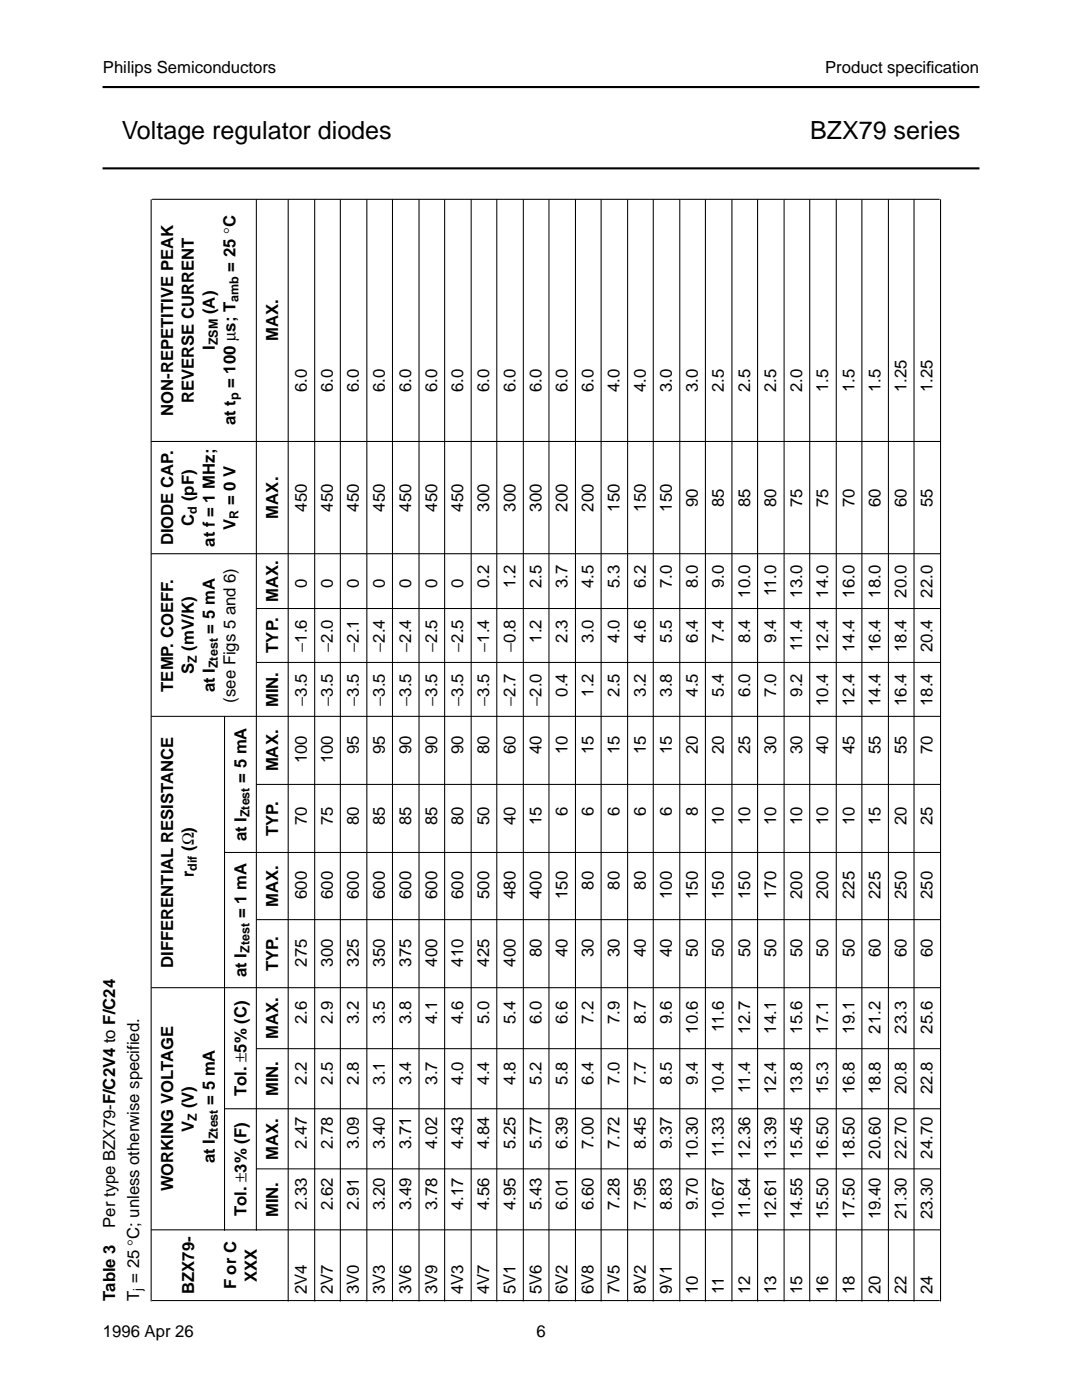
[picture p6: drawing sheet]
<svg xmlns="http://www.w3.org/2000/svg" width="216mm" height="279mm" viewBox="0 0 216 279" stroke-linecap="round" stroke-linejoin="round" font-family="sans-serif">
<defs><g id="words">
<g font-size="5">
<text x="24.3" y="27.8">Voltage regulator diodes</text>
<text x="161.6" y="27.8">BZX79 series</text>
</g>
<g font-size="3.3">
<text x="20.5" y="14.5">Philips Semiconductors</text>
<text x="164.6" y="14.5">Product specif</text>
<text x="184.8" y="14.5">ication</text>
<text x="47" y="54.2" transform="rotate(-90 47 54.2)">= 25 °C</text>
<text x="42.8" y="62.7" transform="rotate(-90 42.8 62.7)">(A)</text>
<text x="42.8" y="69.8" transform="rotate(-90 42.8 69.8)">I</text>
<text x="55.5" y="68.1" transform="rotate(-90 55.5 68.1)">MAX.</text>
<text x="47" y="77.5" transform="rotate(-90 47 77.5)">= 100 µs; T</text>
<text x="34.5" y="83" transform="rotate(-90 34.5 83)">NON-REPETITIVE PEAK</text>
<text x="38.7" y="80.5" transform="rotate(-90 38.7 80.5)">REVERSE CURRENT</text>
<text x="61.2" y="78.3" transform="rotate(-90 61.2 78.3)">6.0</text>
<text x="66.4" y="78.3" transform="rotate(-90 66.4 78.3)">6.0</text>
<text x="71.6" y="78.3" transform="rotate(-90 71.6 78.3)">6.0</text>
<text x="76.8" y="78.3" transform="rotate(-90 76.8 78.3)">6.0</text>
<text x="82" y="78.3" transform="rotate(-90 82 78.3)">6.0</text>
<text x="87.2" y="78.3" transform="rotate(-90 87.2 78.3)">6.0</text>
<text x="92.4" y="78.3" transform="rotate(-90 92.4 78.3)">6.0</text>
<text x="97.6" y="78.3" transform="rotate(-90 97.6 78.3)">6.0</text>
<text x="102.8" y="78.3" transform="rotate(-90 102.8 78.3)">6.0</text>
<text x="108" y="78.3" transform="rotate(-90 108 78.3)">6.0</text>
<text x="113.2" y="78.3" transform="rotate(-90 113.2 78.3)">6.0</text>
<text x="118.4" y="78.3" transform="rotate(-90 118.4 78.3)">6.0</text>
<text x="123.6" y="78.3" transform="rotate(-90 123.6 78.3)">4.0</text>
<text x="128.8" y="78.3" transform="rotate(-90 128.8 78.3)">4.0</text>
<text x="134.1" y="78.3" transform="rotate(-90 134.1 78.3)">3.0</text>
<text x="139.3" y="78.3" transform="rotate(-90 139.3 78.3)">3.0</text>
<text x="144.5" y="78.3" transform="rotate(-90 144.5 78.3)">2.5</text>
<text x="149.7" y="78.3" transform="rotate(-90 149.7 78.3)">2.5</text>
<text x="154.9" y="78.3" transform="rotate(-90 154.9 78.3)">2.5</text>
<text x="160.1" y="78.3" transform="rotate(-90 160.1 78.3)">2.0</text>
<text x="165.3" y="78.3" transform="rotate(-90 165.3 78.3)">1.5</text>
<text x="170.5" y="78.3" transform="rotate(-90 170.5 78.3)">1.5</text>
<text x="175.7" y="78.3" transform="rotate(-90 175.7 78.3)">1.5</text>
<text x="180.9" y="78.3" transform="rotate(-90 180.9 78.3)">1.25</text>
<text x="186.1" y="78.3" transform="rotate(-90 186.1 78.3)">1.25</text>
<text x="47" y="84.9" transform="rotate(-90 47 84.9)">at t</text>
<text x="38.7" y="100" transform="rotate(-90 38.7 100)">(pF)</text>
<text x="47" y="100.8" transform="rotate(-90 47 100.8)">= 0 V</text>
<text x="139.3" y="101.2" transform="rotate(-90 139.3 101.2)">90</text>
<text x="144.5" y="101.2" transform="rotate(-90 144.5 101.2)">85</text>
<text x="149.7" y="101.2" transform="rotate(-90 149.7 101.2)">85</text>
<text x="154.9" y="101.2" transform="rotate(-90 154.9 101.2)">80</text>
<text x="160.1" y="101.2" transform="rotate(-90 160.1 101.2)">75</text>
<text x="165.3" y="101.2" transform="rotate(-90 165.3 101.2)">75</text>
<text x="170.5" y="101.2" transform="rotate(-90 170.5 101.2)">70</text>
<text x="175.7" y="101.2" transform="rotate(-90 175.7 101.2)">60</text>
<text x="180.9" y="101.2" transform="rotate(-90 180.9 101.2)">60</text>
<text x="186.1" y="101.2" transform="rotate(-90 186.1 101.2)">55</text>
<text x="38.7" y="104.9" transform="rotate(-90 38.7 104.9)">C</text>
<text x="47" y="105.7" transform="rotate(-90 47 105.7)">V</text>
<text x="55.5" y="103.5" transform="rotate(-90 55.5 103.5)">MAX.</text>
<text x="61.2" y="102.1" transform="rotate(-90 61.2 102.1)">450</text>
<text x="66.4" y="102.1" transform="rotate(-90 66.4 102.1)">450</text>
<text x="71.6" y="102.1" transform="rotate(-90 71.6 102.1)">450</text>
<text x="76.8" y="102.1" transform="rotate(-90 76.8 102.1)">450</text>
<text x="82" y="102.1" transform="rotate(-90 82 102.1)">450</text>
<text x="87.2" y="102.1" transform="rotate(-90 87.2 102.1)">450</text>
<text x="92.4" y="102.1" transform="rotate(-90 92.4 102.1)">450</text>
<text x="97.6" y="102.1" transform="rotate(-90 97.6 102.1)">300</text>
<text x="102.8" y="102.1" transform="rotate(-90 102.8 102.1)">300</text>
<text x="108" y="102.1" transform="rotate(-90 108 102.1)">300</text>
<text x="113.2" y="102.1" transform="rotate(-90 113.2 102.1)">200</text>
<text x="118.4" y="102.1" transform="rotate(-90 118.4 102.1)">200</text>
<text x="123.6" y="102.1" transform="rotate(-90 123.6 102.1)">150</text>
<text x="128.8" y="102.1" transform="rotate(-90 128.8 102.1)">150</text>
<text x="134.1" y="102.1" transform="rotate(-90 134.1 102.1)">150</text>
<text x="34.5" y="108.8" transform="rotate(-90 34.5 108.8)">DIODE CAP.</text>
<text x="42.8" y="109.1" transform="rotate(-90 42.8 109.1)">at f = 1 MHz;</text>
<text x="61.2" y="117.4" transform="rotate(-90 61.2 117.4)">0</text>
<text x="66.4" y="117.4" transform="rotate(-90 66.4 117.4)">0</text>
<text x="71.6" y="117.4" transform="rotate(-90 71.6 117.4)">0</text>
<text x="76.8" y="117.4" transform="rotate(-90 76.8 117.4)">0</text>
<text x="82" y="117.4" transform="rotate(-90 82 117.4)">0</text>
<text x="87.2" y="117.4" transform="rotate(-90 87.2 117.4)">0</text>
<text x="92.4" y="117.4" transform="rotate(-90 92.4 117.4)">0</text>
<text x="97.6" y="117.4" transform="rotate(-90 97.6 117.4)">0.2</text>
<text x="102.8" y="117.4" transform="rotate(-90 102.8 117.4)">1.2</text>
<text x="108" y="117.4" transform="rotate(-90 108 117.4)">2.5</text>
<text x="113.2" y="117.4" transform="rotate(-90 113.2 117.4)">3.7</text>
<text x="118.4" y="117.4" transform="rotate(-90 118.4 117.4)">4.5</text>
<text x="123.6" y="117.4" transform="rotate(-90 123.6 117.4)">5.3</text>
<text x="128.8" y="117.4" transform="rotate(-90 128.8 117.4)">6.2</text>
<text x="134.1" y="117.4" transform="rotate(-90 134.1 117.4)">7.0</text>
<text x="139.3" y="117.4" transform="rotate(-90 139.3 117.4)">8.0</text>
<text x="144.5" y="117.4" transform="rotate(-90 144.5 117.4)">9.0</text>
<text x="149.7" y="119.3" transform="rotate(-90 149.7 119.3)">10.0</text>
<text x="154.9" y="119" transform="rotate(-90 154.9 119)">11.0</text>
<text x="160.1" y="119.3" transform="rotate(-90 160.1 119.3)">13.0</text>
<text x="165.3" y="119.3" transform="rotate(-90 165.3 119.3)">14.0</text>
<text x="170.5" y="119.3" transform="rotate(-90 170.5 119.3)">16.0</text>
<text x="175.7" y="119.3" transform="rotate(-90 175.7 119.3)">18.0</text>
<text x="180.9" y="119.3" transform="rotate(-90 180.9 119.3)">20.0</text>
<text x="186.1" y="119.3" transform="rotate(-90 186.1 119.3)">22.0</text>
<text x="55.5" y="120.1" transform="rotate(-90 55.5 120.1)">MAX.</text>
<text x="38.7" y="129.8" transform="rotate(-90 38.7 129.8)">(mV/K)</text>
<text x="42.8" y="126.4" transform="rotate(-90 42.8 126.4)">= 5 mA</text>
<text x="55.5" y="130.3" transform="rotate(-90 55.5 130.3)">TYP.</text>
<text x="61.2" y="130.1" transform="rotate(-90 61.2 130.1)">−1.6</text>
<text x="66.4" y="130.1" transform="rotate(-90 66.4 130.1)">−2.0</text>
<text x="71.6" y="130.1" transform="rotate(-90 71.6 130.1)">−2.1</text>
<text x="76.8" y="130.1" transform="rotate(-90 76.8 130.1)">−2.4</text>
<text x="82" y="130.1" transform="rotate(-90 82 130.1)">−2.4</text>
<text x="87.2" y="130.1" transform="rotate(-90 87.2 130.1)">−2.5</text>
<text x="92.4" y="130.1" transform="rotate(-90 92.4 130.1)">−2.5</text>
<text x="97.6" y="130.1" transform="rotate(-90 97.6 130.1)">−1.4</text>
<text x="102.8" y="130.1" transform="rotate(-90 102.8 130.1)">−0.8</text>
<text x="108" y="128.2" transform="rotate(-90 108 128.2)">1.2</text>
<text x="113.2" y="128.2" transform="rotate(-90 113.2 128.2)">2.3</text>
<text x="118.4" y="128.2" transform="rotate(-90 118.4 128.2)">3.0</text>
<text x="123.6" y="128.2" transform="rotate(-90 123.6 128.2)">4.0</text>
<text x="128.8" y="128.2" transform="rotate(-90 128.8 128.2)">4.6</text>
<text x="134.1" y="128.2" transform="rotate(-90 134.1 128.2)">5.5</text>
<text x="139.3" y="128.2" transform="rotate(-90 139.3 128.2)">6.4</text>
<text x="144.5" y="128.2" transform="rotate(-90 144.5 128.2)">7.4</text>
<text x="149.7" y="128.2" transform="rotate(-90 149.7 128.2)">8.4</text>
<text x="154.9" y="128.2" transform="rotate(-90 154.9 128.2)">9.4</text>
<text x="160.1" y="129.8" transform="rotate(-90 160.1 129.8)">11.4</text>
<text x="165.3" y="130.1" transform="rotate(-90 165.3 130.1)">12.4</text>
<text x="170.5" y="130.1" transform="rotate(-90 170.5 130.1)">14.4</text>
<text x="175.7" y="130.1" transform="rotate(-90 175.7 130.1)">16.4</text>
<text x="180.9" y="130.1" transform="rotate(-90 180.9 130.1)">18.4</text>
<text x="186.1" y="130.1" transform="rotate(-90 186.1 130.1)">20.4</text>
<text x="38.7" y="134.5" transform="rotate(-90 38.7 134.5)">S</text>
<text x="34.5" y="138.1" transform="rotate(-90 34.5 138.1)">TEMP. COEFF.</text>
<text x="42.8" y="138.2" transform="rotate(-90 42.8 138.2)">at I</text>
<text x="47" y="140.2" transform="rotate(-90 47 140.2)">(see Figs 5 and 6)</text>
<text x="55.5" y="141.1" transform="rotate(-90 55.5 141.1)">MIN.</text>
<text x="61.2" y="140.9" transform="rotate(-90 61.2 140.9)">−3.5</text>
<text x="66.4" y="140.9" transform="rotate(-90 66.4 140.9)">−3.5</text>
<text x="71.6" y="140.9" transform="rotate(-90 71.6 140.9)">−3.5</text>
<text x="76.8" y="140.9" transform="rotate(-90 76.8 140.9)">−3.5</text>
<text x="82" y="140.9" transform="rotate(-90 82 140.9)">−3.5</text>
<text x="87.2" y="140.9" transform="rotate(-90 87.2 140.9)">−3.5</text>
<text x="92.4" y="140.9" transform="rotate(-90 92.4 140.9)">−3.5</text>
<text x="97.6" y="140.9" transform="rotate(-90 97.6 140.9)">−3.5</text>
<text x="102.8" y="140.9" transform="rotate(-90 102.8 140.9)">−2.7</text>
<text x="108" y="140.9" transform="rotate(-90 108 140.9)">−2.0</text>
<text x="113.2" y="139.1" transform="rotate(-90 113.2 139.1)">0.4</text>
<text x="118.4" y="139.1" transform="rotate(-90 118.4 139.1)">1.2</text>
<text x="123.6" y="139.1" transform="rotate(-90 123.6 139.1)">2.5</text>
<text x="128.8" y="139.1" transform="rotate(-90 128.8 139.1)">3.2</text>
<text x="134.1" y="139.1" transform="rotate(-90 134.1 139.1)">3.8</text>
<text x="139.3" y="139.1" transform="rotate(-90 139.3 139.1)">4.5</text>
<text x="144.5" y="139.1" transform="rotate(-90 144.5 139.1)">5.4</text>
<text x="149.7" y="139.1" transform="rotate(-90 149.7 139.1)">6.0</text>
<text x="154.9" y="139.1" transform="rotate(-90 154.9 139.1)">7.0</text>
<text x="160.1" y="139.1" transform="rotate(-90 160.1 139.1)">9.2</text>
<text x="165.3" y="140.9" transform="rotate(-90 165.3 140.9)">10.4</text>
<text x="170.5" y="140.9" transform="rotate(-90 170.5 140.9)">12.4</text>
<text x="175.7" y="140.9" transform="rotate(-90 175.7 140.9)">14.4</text>
<text x="180.9" y="140.9" transform="rotate(-90 180.9 140.9)">16.4</text>
<text x="186.1" y="140.9" transform="rotate(-90 186.1 140.9)">18.4</text>
<text x="55.5" y="154" transform="rotate(-90 55.5 154)">MAX.</text>
<text x="61.2" y="152.3" transform="rotate(-90 61.2 152.3)">100</text>
<text x="66.4" y="152.3" transform="rotate(-90 66.4 152.3)">100</text>
<text x="71.6" y="150.5" transform="rotate(-90 71.6 150.5)">95</text>
<text x="76.8" y="150.5" transform="rotate(-90 76.8 150.5)">95</text>
<text x="82" y="150.5" transform="rotate(-90 82 150.5)">90</text>
<text x="87.2" y="150.5" transform="rotate(-90 87.2 150.5)">90</text>
<text x="92.4" y="150.5" transform="rotate(-90 92.4 150.5)">90</text>
<text x="97.6" y="150.5" transform="rotate(-90 97.6 150.5)">80</text>
<text x="102.8" y="150.5" transform="rotate(-90 102.8 150.5)">60</text>
<text x="108" y="150.5" transform="rotate(-90 108 150.5)">40</text>
<text x="113.2" y="150.5" transform="rotate(-90 113.2 150.5)">10</text>
<text x="118.4" y="150.5" transform="rotate(-90 118.4 150.5)">15</text>
<text x="123.6" y="150.5" transform="rotate(-90 123.6 150.5)">15</text>
<text x="128.8" y="150.5" transform="rotate(-90 128.8 150.5)">15</text>
<text x="134.1" y="150.5" transform="rotate(-90 134.1 150.5)">15</text>
<text x="139.3" y="150.5" transform="rotate(-90 139.3 150.5)">20</text>
<text x="144.5" y="150.5" transform="rotate(-90 144.5 150.5)">20</text>
<text x="149.7" y="150.5" transform="rotate(-90 149.7 150.5)">25</text>
<text x="154.9" y="150.5" transform="rotate(-90 154.9 150.5)">30</text>
<text x="160.1" y="150.5" transform="rotate(-90 160.1 150.5)">30</text>
<text x="165.3" y="150.5" transform="rotate(-90 165.3 150.5)">40</text>
<text x="170.5" y="150.5" transform="rotate(-90 170.5 150.5)">45</text>
<text x="175.7" y="150.5" transform="rotate(-90 175.7 150.5)">55</text>
<text x="180.9" y="150.5" transform="rotate(-90 180.9 150.5)">55</text>
<text x="186.1" y="150.5" transform="rotate(-90 186.1 150.5)">70</text>
<text x="49.2" y="156.2" transform="rotate(-90 49.2 156.2)">= 5 mA</text>
<text x="49.2" y="167.9" transform="rotate(-90 49.2 167.9)">at I</text>
<text x="55.5" y="166.8" transform="rotate(-90 55.5 166.8)">TYP.</text>
<text x="61.2" y="164.6" transform="rotate(-90 61.2 164.6)">70</text>
<text x="66.4" y="164.6" transform="rotate(-90 66.4 164.6)">75</text>
<text x="71.6" y="164.6" transform="rotate(-90 71.6 164.6)">80</text>
<text x="76.8" y="164.6" transform="rotate(-90 76.8 164.6)">85</text>
<text x="82" y="164.6" transform="rotate(-90 82 164.6)">85</text>
<text x="87.2" y="164.6" transform="rotate(-90 87.2 164.6)">85</text>
<text x="92.4" y="164.6" transform="rotate(-90 92.4 164.6)">80</text>
<text x="97.6" y="164.6" transform="rotate(-90 97.6 164.6)">50</text>
<text x="102.8" y="164.6" transform="rotate(-90 102.8 164.6)">40</text>
<text x="108" y="164.6" transform="rotate(-90 108 164.6)">15</text>
<text x="113.2" y="162.8" transform="rotate(-90 113.2 162.8)">6</text>
<text x="118.4" y="162.8" transform="rotate(-90 118.4 162.8)">6</text>
<text x="123.6" y="162.8" transform="rotate(-90 123.6 162.8)">6</text>
<text x="128.8" y="162.8" transform="rotate(-90 128.8 162.8)">6</text>
<text x="134.1" y="162.8" transform="rotate(-90 134.1 162.8)">6</text>
<text x="139.3" y="162.8" transform="rotate(-90 139.3 162.8)">8</text>
<text x="144.5" y="164.6" transform="rotate(-90 144.5 164.6)">10</text>
<text x="149.7" y="164.6" transform="rotate(-90 149.7 164.6)">10</text>
<text x="154.9" y="164.6" transform="rotate(-90 154.9 164.6)">10</text>
<text x="160.1" y="164.6" transform="rotate(-90 160.1 164.6)">10</text>
<text x="165.3" y="164.6" transform="rotate(-90 165.3 164.6)">10</text>
<text x="170.5" y="164.6" transform="rotate(-90 170.5 164.6)">10</text>
<text x="175.7" y="164.6" transform="rotate(-90 175.7 164.6)">15</text>
<text x="180.9" y="164.6" transform="rotate(-90 180.9 164.6)">20</text>
<text x="186.1" y="164.6" transform="rotate(-90 186.1 164.6)">25</text>
<text x="38.7" y="169.8" transform="rotate(-90 38.7 169.8)">(Ω)</text>
<text x="38.7" y="175.1" transform="rotate(-90 38.7 175.1)">r</text>
<text x="61.2" y="179.4" transform="rotate(-90 61.2 179.4)">600</text>
<text x="66.4" y="179.4" transform="rotate(-90 66.4 179.4)">600</text>
<text x="71.6" y="179.4" transform="rotate(-90 71.6 179.4)">600</text>
<text x="76.8" y="179.4" transform="rotate(-90 76.8 179.4)">600</text>
<text x="82" y="179.4" transform="rotate(-90 82 179.4)">600</text>
<text x="87.2" y="179.4" transform="rotate(-90 87.2 179.4)">600</text>
<text x="92.4" y="179.4" transform="rotate(-90 92.4 179.4)">600</text>
<text x="97.6" y="179.4" transform="rotate(-90 97.6 179.4)">500</text>
<text x="102.8" y="179.4" transform="rotate(-90 102.8 179.4)">480</text>
<text x="108" y="179.4" transform="rotate(-90 108 179.4)">400</text>
<text x="113.2" y="179.4" transform="rotate(-90 113.2 179.4)">150</text>
<text x="118.4" y="177.5" transform="rotate(-90 118.4 177.5)">80</text>
<text x="123.6" y="177.5" transform="rotate(-90 123.6 177.5)">80</text>
<text x="128.8" y="177.5" transform="rotate(-90 128.8 177.5)">80</text>
<text x="134.1" y="179.4" transform="rotate(-90 134.1 179.4)">100</text>
<text x="139.3" y="179.4" transform="rotate(-90 139.3 179.4)">150</text>
<text x="144.5" y="179.4" transform="rotate(-90 144.5 179.4)">150</text>
<text x="149.7" y="179.4" transform="rotate(-90 149.7 179.4)">150</text>
<text x="154.9" y="179.4" transform="rotate(-90 154.9 179.4)">170</text>
<text x="160.1" y="179.4" transform="rotate(-90 160.1 179.4)">200</text>
<text x="165.3" y="179.4" transform="rotate(-90 165.3 179.4)">200</text>
<text x="170.5" y="179.4" transform="rotate(-90 170.5 179.4)">225</text>
<text x="175.7" y="179.4" transform="rotate(-90 175.7 179.4)">225</text>
<text x="180.9" y="179.4" transform="rotate(-90 180.9 179.4)">250</text>
<text x="186.1" y="179.4" transform="rotate(-90 186.1 179.4)">250</text>
<text x="49.2" y="183.3" transform="rotate(-90 49.2 183.3)">= 1 mA</text>
<text x="55.5" y="181" transform="rotate(-90 55.5 181)">MAX.</text>
<text x="108" y="191.1" transform="rotate(-90 108 191.1)">80</text>
<text x="113.2" y="191.1" transform="rotate(-90 113.2 191.1)">40</text>
<text x="118.4" y="191.1" transform="rotate(-90 118.4 191.1)">30</text>
<text x="123.6" y="191.1" transform="rotate(-90 123.6 191.1)">30</text>
<text x="128.8" y="191.1" transform="rotate(-90 128.8 191.1)">40</text>
<text x="134.1" y="191.1" transform="rotate(-90 134.1 191.1)">40</text>
<text x="139.3" y="191.1" transform="rotate(-90 139.3 191.1)">50</text>
<text x="144.5" y="191.1" transform="rotate(-90 144.5 191.1)">50</text>
<text x="149.7" y="191.1" transform="rotate(-90 149.7 191.1)">50</text>
<text x="154.9" y="191.1" transform="rotate(-90 154.9 191.1)">50</text>
<text x="160.1" y="191.1" transform="rotate(-90 160.1 191.1)">50</text>
<text x="165.3" y="191.1" transform="rotate(-90 165.3 191.1)">50</text>
<text x="170.5" y="191.1" transform="rotate(-90 170.5 191.1)">50</text>
<text x="175.7" y="191.1" transform="rotate(-90 175.7 191.1)">60</text>
<text x="180.9" y="191.1" transform="rotate(-90 180.9 191.1)">60</text>
<text x="186.1" y="191.1" transform="rotate(-90 186.1 191.1)">60</text>
<text x="34.5" y="193.2" transform="rotate(-90 34.5 193.2)">DIFFERENTIAL RESISTANCE</text>
<text x="49.2" y="195" transform="rotate(-90 49.2 195)">at I</text>
<text x="55.5" y="193.9" transform="rotate(-90 55.5 193.9)">TYP.</text>
<text x="61.2" y="192.9" transform="rotate(-90 61.2 192.9)">275</text>
<text x="66.4" y="192.9" transform="rotate(-90 66.4 192.9)">300</text>
<text x="71.6" y="192.9" transform="rotate(-90 71.6 192.9)">325</text>
<text x="76.8" y="192.9" transform="rotate(-90 76.8 192.9)">350</text>
<text x="82" y="192.9" transform="rotate(-90 82 192.9)">375</text>
<text x="87.2" y="192.9" transform="rotate(-90 87.2 192.9)">400</text>
<text x="92.4" y="192.9" transform="rotate(-90 92.4 192.9)">410</text>
<text x="97.6" y="192.9" transform="rotate(-90 97.6 192.9)">425</text>
<text x="102.8" y="192.9" transform="rotate(-90 102.8 192.9)">400</text>
<text x="55.5" y="207.3" transform="rotate(-90 55.5 207.3)">MAX.</text>
<text x="61.2" y="204.4" transform="rotate(-90 61.2 204.4)">2.6</text>
<text x="66.4" y="204.4" transform="rotate(-90 66.4 204.4)">2.9</text>
<text x="71.6" y="204.4" transform="rotate(-90 71.6 204.4)">3.2</text>
<text x="76.8" y="204.4" transform="rotate(-90 76.8 204.4)">3.5</text>
<text x="82" y="204.4" transform="rotate(-90 82 204.4)">3.8</text>
<text x="87.2" y="204.4" transform="rotate(-90 87.2 204.4)">4.1</text>
<text x="92.4" y="204.4" transform="rotate(-90 92.4 204.4)">4.6</text>
<text x="97.6" y="204.4" transform="rotate(-90 97.6 204.4)">5.0</text>
<text x="102.8" y="204.4" transform="rotate(-90 102.8 204.4)">5.4</text>
<text x="108" y="204.4" transform="rotate(-90 108 204.4)">6.0</text>
<text x="113.2" y="204.4" transform="rotate(-90 113.2 204.4)">6.6</text>
<text x="118.4" y="204.4" transform="rotate(-90 118.4 204.4)">7.2</text>
<text x="123.6" y="204.4" transform="rotate(-90 123.6 204.4)">7.9</text>
<text x="128.8" y="204.4" transform="rotate(-90 128.8 204.4)">8.7</text>
<text x="134.1" y="204.4" transform="rotate(-90 134.1 204.4)">9.6</text>
<text x="139.3" y="206.3" transform="rotate(-90 139.3 206.3)">10.6</text>
<text x="144.5" y="206" transform="rotate(-90 144.5 206)">11.6</text>
<text x="149.7" y="206.3" transform="rotate(-90 149.7 206.3)">12.7</text>
<text x="154.9" y="206.3" transform="rotate(-90 154.9 206.3)">14.1</text>
<text x="160.1" y="206.3" transform="rotate(-90 160.1 206.3)">15.6</text>
<text x="165.3" y="206.3" transform="rotate(-90 165.3 206.3)">17.1</text>
<text x="170.5" y="206.3" transform="rotate(-90 170.5 206.3)">19.1</text>
<text x="175.7" y="206.3" transform="rotate(-90 175.7 206.3)">21.2</text>
<text x="180.9" y="206.3" transform="rotate(-90 180.9 206.3)">23.3</text>
<text x="186.1" y="206.3" transform="rotate(-90 186.1 206.3)">25.6</text>
<text x="38.7" y="221.2" transform="rotate(-90 38.7 221.2)">(V)</text>
<text x="42.8" y="220.5" transform="rotate(-90 42.8 220.5)">= 5 mA</text>
<text x="49.2" y="218.7" transform="rotate(-90 49.2 218.7)">Tol. ±5% (C)</text>
<text x="55.5" y="218.8" transform="rotate(-90 55.5 218.8)">MIN.</text>
<text x="61.2" y="216.5" transform="rotate(-90 61.2 216.5)">2.2</text>
<text x="66.4" y="216.5" transform="rotate(-90 66.4 216.5)">2.5</text>
<text x="71.6" y="216.5" transform="rotate(-90 71.6 216.5)">2.8</text>
<text x="76.8" y="216.5" transform="rotate(-90 76.8 216.5)">3.1</text>
<text x="82" y="216.5" transform="rotate(-90 82 216.5)">3.4</text>
<text x="87.2" y="216.5" transform="rotate(-90 87.2 216.5)">3.7</text>
<text x="92.4" y="216.5" transform="rotate(-90 92.4 216.5)">4.0</text>
<text x="97.6" y="216.5" transform="rotate(-90 97.6 216.5)">4.4</text>
<text x="102.8" y="216.5" transform="rotate(-90 102.8 216.5)">4.8</text>
<text x="108" y="216.5" transform="rotate(-90 108 216.5)">5.2</text>
<text x="113.2" y="216.5" transform="rotate(-90 113.2 216.5)">5.8</text>
<text x="118.4" y="216.5" transform="rotate(-90 118.4 216.5)">6.4</text>
<text x="123.6" y="216.5" transform="rotate(-90 123.6 216.5)">7.0</text>
<text x="128.8" y="216.5" transform="rotate(-90 128.8 216.5)">7.7</text>
<text x="134.1" y="216.5" transform="rotate(-90 134.1 216.5)">8.5</text>
<text x="139.3" y="216.5" transform="rotate(-90 139.3 216.5)">9.4</text>
<text x="144.5" y="218.3" transform="rotate(-90 144.5 218.3)">10.4</text>
<text x="149.7" y="218.1" transform="rotate(-90 149.7 218.1)">11.4</text>
<text x="154.9" y="218.3" transform="rotate(-90 154.9 218.3)">12.4</text>
<text x="160.1" y="218.3" transform="rotate(-90 160.1 218.3)">13.8</text>
<text x="165.3" y="218.3" transform="rotate(-90 165.3 218.3)">15.3</text>
<text x="170.5" y="218.3" transform="rotate(-90 170.5 218.3)">16.8</text>
<text x="175.7" y="218.3" transform="rotate(-90 175.7 218.3)">18.8</text>
<text x="180.9" y="218.3" transform="rotate(-90 180.9 218.3)">20.8</text>
<text x="186.1" y="218.3" transform="rotate(-90 186.1 218.3)">22.8</text>
<text x="38.7" y="225.8" transform="rotate(-90 38.7 225.8)">V</text>
<text x="42.8" y="232.2" transform="rotate(-90 42.8 232.2)">at I</text>
<text x="55.5" y="231.5" transform="rotate(-90 55.5 231.5)">MAX.</text>
<text x="61.2" y="229.4" transform="rotate(-90 61.2 229.4)">2.47</text>
<text x="66.4" y="229.4" transform="rotate(-90 66.4 229.4)">2.78</text>
<text x="71.6" y="229.4" transform="rotate(-90 71.6 229.4)">3.09</text>
<text x="76.8" y="229.4" transform="rotate(-90 76.8 229.4)">3.40</text>
<text x="82" y="229.4" transform="rotate(-90 82 229.4)">3.71</text>
<text x="87.2" y="229.4" transform="rotate(-90 87.2 229.4)">4.02</text>
<text x="92.4" y="229.4" transform="rotate(-90 92.4 229.4)">4.43</text>
<text x="97.6" y="229.4" transform="rotate(-90 97.6 229.4)">4.84</text>
<text x="102.8" y="229.4" transform="rotate(-90 102.8 229.4)">5.25</text>
<text x="108" y="229.4" transform="rotate(-90 108 229.4)">5.77</text>
<text x="113.2" y="229.4" transform="rotate(-90 113.2 229.4)">6.39</text>
<text x="118.4" y="229.4" transform="rotate(-90 118.4 229.4)">7.00</text>
<text x="123.6" y="229.4" transform="rotate(-90 123.6 229.4)">7.72</text>
<text x="128.8" y="229.4" transform="rotate(-90 128.8 229.4)">8.45</text>
<text x="134.1" y="229.4" transform="rotate(-90 134.1 229.4)">9.37</text>
<text x="139.3" y="231.2" transform="rotate(-90 139.3 231.2)">10.30</text>
<text x="144.5" y="231" transform="rotate(-90 144.5 231)">11.33</text>
<text x="149.7" y="231.2" transform="rotate(-90 149.7 231.2)">12.36</text>
<text x="154.9" y="231.2" transform="rotate(-90 154.9 231.2)">13.39</text>
<text x="160.1" y="231.2" transform="rotate(-90 160.1 231.2)">15.45</text>
<text x="165.3" y="231.2" transform="rotate(-90 165.3 231.2)">16.50</text>
<text x="170.5" y="231.2" transform="rotate(-90 170.5 231.2)">18.50</text>
<text x="175.7" y="231.2" transform="rotate(-90 175.7 231.2)">20.60</text>
<text x="180.9" y="231.2" transform="rotate(-90 180.9 231.2)">22.70</text>
<text x="186.1" y="231.2" transform="rotate(-90 186.1 231.2)">24.70</text>
<text x="34.5" y="237.8" transform="rotate(-90 34.5 237.8)">WORKING VOLTAGE</text>
<text x="23" y="245" transform="rotate(-90 23 245)">Per type BZX79-F/C2V4 to F/C24</text>
<text x="49.2" y="242.7" transform="rotate(-90 49.2 242.7)">Tol. ±3% (F)</text>
<text x="55.5" y="242.9" transform="rotate(-90 55.5 242.9)">MIN.</text>
<text x="61.2" y="241.5" transform="rotate(-90 61.2 241.5)">2.33</text>
<text x="66.4" y="241.5" transform="rotate(-90 66.4 241.5)">2.62</text>
<text x="71.6" y="241.5" transform="rotate(-90 71.6 241.5)">2.91</text>
<text x="76.8" y="241.5" transform="rotate(-90 76.8 241.5)">3.20</text>
<text x="82" y="241.5" transform="rotate(-90 82 241.5)">3.49</text>
<text x="87.2" y="241.5" transform="rotate(-90 87.2 241.5)">3.78</text>
<text x="92.4" y="241.5" transform="rotate(-90 92.4 241.5)">4.17</text>
<text x="97.6" y="241.5" transform="rotate(-90 97.6 241.5)">4.56</text>
<text x="102.8" y="241.5" transform="rotate(-90 102.8 241.5)">4.95</text>
<text x="108" y="241.5" transform="rotate(-90 108 241.5)">5.43</text>
<text x="113.2" y="241.5" transform="rotate(-90 113.2 241.5)">6.01</text>
<text x="118.4" y="241.5" transform="rotate(-90 118.4 241.5)">6.60</text>
<text x="123.6" y="241.5" transform="rotate(-90 123.6 241.5)">7.28</text>
<text x="128.8" y="241.5" transform="rotate(-90 128.8 241.5)">7.95</text>
<text x="134.1" y="241.5" transform="rotate(-90 134.1 241.5)">8.83</text>
<text x="139.3" y="241.5" transform="rotate(-90 139.3 241.5)">9.70</text>
<text x="144.5" y="243.3" transform="rotate(-90 144.5 243.3)">10.67</text>
<text x="149.7" y="243.1" transform="rotate(-90 149.7 243.1)">11.64</text>
<text x="154.9" y="243.3" transform="rotate(-90 154.9 243.3)">12.61</text>
<text x="160.1" y="243.3" transform="rotate(-90 160.1 243.3)">14.55</text>
<text x="165.3" y="243.3" transform="rotate(-90 165.3 243.3)">15.50</text>
<text x="170.5" y="243.3" transform="rotate(-90 170.5 243.3)">17.50</text>
<text x="175.7" y="243.3" transform="rotate(-90 175.7 243.3)">19.40</text>
<text x="180.9" y="243.3" transform="rotate(-90 180.9 243.3)">21.30</text>
<text x="186.1" y="243.3" transform="rotate(-90 186.1 243.3)">23.30</text>
<text x="47.1" y="257.3" transform="rotate(-90 47.1 257.3)">F or C</text>
<text x="51.3" y="255.8" transform="rotate(-90 51.3 255.8)">XXX</text>
<text x="23" y="259.6" transform="rotate(-90 23 259.6)">Table 3</text>
<text x="27.7" y="259.6" transform="rotate(-90 27.7 259.6)">T = 25 °C; unless otherwise specified.</text>
<text x="38.8" y="258.2" transform="rotate(-90 38.8 258.2)">BZX79-</text>
<text x="61.2" y="258.3" transform="rotate(-90 61.2 258.3)">2V4</text>
<text x="66.4" y="258.3" transform="rotate(-90 66.4 258.3)">2V7</text>
<text x="71.6" y="258.3" transform="rotate(-90 71.6 258.3)">3V0</text>
<text x="76.8" y="258.3" transform="rotate(-90 76.8 258.3)">3V3</text>
<text x="82" y="258.3" transform="rotate(-90 82 258.3)">3V6</text>
<text x="87.2" y="258.3" transform="rotate(-90 87.2 258.3)">3V9</text>
<text x="92.4" y="258.3" transform="rotate(-90 92.4 258.3)">4V3</text>
<text x="97.6" y="258.3" transform="rotate(-90 97.6 258.3)">4V7</text>
<text x="102.8" y="258.3" transform="rotate(-90 102.8 258.3)">5V1</text>
<text x="108" y="258.3" transform="rotate(-90 108 258.3)">5V6</text>
<text x="113.2" y="258.3" transform="rotate(-90 113.2 258.3)">6V2</text>
<text x="118.4" y="258.3" transform="rotate(-90 118.4 258.3)">6V8</text>
<text x="123.6" y="258.3" transform="rotate(-90 123.6 258.3)">7V5</text>
<text x="128.8" y="258.3" transform="rotate(-90 128.8 258.3)">8V2</text>
<text x="134.1" y="258.3" transform="rotate(-90 134.1 258.3)">9V1</text>
<text x="139.3" y="258.3" transform="rotate(-90 139.3 258.3)">10</text>
<text x="144.5" y="258.3" transform="rotate(-90 144.5 258.3)">11</text>
<text x="149.7" y="258.3" transform="rotate(-90 149.7 258.3)">12</text>
<text x="154.9" y="258.3" transform="rotate(-90 154.9 258.3)">13</text>
<text x="160.1" y="258.3" transform="rotate(-90 160.1 258.3)">15</text>
<text x="165.3" y="258.3" transform="rotate(-90 165.3 258.3)">16</text>
<text x="170.5" y="258.3" transform="rotate(-90 170.5 258.3)">18</text>
<text x="175.7" y="258.3" transform="rotate(-90 175.7 258.3)">20</text>
<text x="180.9" y="258.3" transform="rotate(-90 180.9 258.3)">22</text>
<text x="186.1" y="258.3" transform="rotate(-90 186.1 258.3)">24</text>
<text x="20.5" y="266.8">1996 Apr 26</text>
<text x="107" y="266.8">6</text>
</g>
<g font-size="2.5">
<text x="47.6" y="60.3" transform="rotate(-90 47.6 60.3)">amb</text>
<text x="43.4" y="68.9" transform="rotate(-90 43.4 68.9)">ZSM</text>
<text x="47.6" y="79.9" transform="rotate(-90 47.6 79.9)">p</text>
<text x="39.3" y="102.5" transform="rotate(-90 39.3 102.5)">d</text>
<text x="47.6" y="103.5" transform="rotate(-90 47.6 103.5)">R</text>
<text x="39.3" y="132.3" transform="rotate(-90 39.3 132.3)">Z</text>
<text x="43.4" y="133.3" transform="rotate(-90 43.4 133.3)">Ztest</text>
<text x="49.8" y="163.1" transform="rotate(-90 49.8 163.1)">Ztest</text>
<text x="39.3" y="173.8" transform="rotate(-90 39.3 173.8)">dif</text>
<text x="49.8" y="190.2" transform="rotate(-90 49.8 190.2)">Ztest</text>
<text x="39.3" y="223.6" transform="rotate(-90 39.3 223.6)">Z</text>
<text x="43.4" y="227.4" transform="rotate(-90 43.4 227.4)">Ztest</text>
<text x="28.3" y="257.6" transform="rotate(-90 28.3 257.6)">j</text>
</g>
</g></defs>
<path d="M20.5 17.4h174.9M20.5 33.6h174.9" fill="none" stroke="#000" stroke-width=".42"/>
<g fill="#000" stroke="#000" stroke-width=".21">
<path d="M30.2 39.8v219.9zM51.2 39.8v205.8zM57.5 39.8v219.9zM62.8 39.8v219.9zM67.9 39.8v219.9zM73.2 39.8v219.9zM78.3 39.8v219.9zM83.6 39.8v219.9zM88.7 39.8v219.9zM94 39.8v219.9zM99.1 39.8v219.9zM104.4 39.8v219.9z"/>
<path d="M109.5 39.8v219.9zM114.8 39.8v219.9zM119.9 39.8v219.9zM125.2 39.8v219.9zM130.4 39.8v219.9zM135.6 39.8v219.9zM140.8 39.8v219.9zM146 39.8v219.9zM151.2 39.8v219.9zM156.5 39.8v219.9zM161.6 39.8v219.9zM166.9 39.8v219.9z"/>
<path d="M172 39.8v219.9zM177.3 39.8v219.9zM182.4 39.8v219.9zM30.3 39.8h157.2zM187.7 39.8v219.9zM30.2 88.1h157.5zM30.2 110.5h157.5zM51.2 132.2h136.5zM51.2 121.4h136.5zM44.8 143v102.6zM51.2 156.5h136.5zM30.2 143h157.5z"/>
<path d="M44.8 170.1h142.9zM30.2 197.1h157.5zM51.2 183.5h136.5zM51.2 209.3h136.5zM51.2 233.3h136.5zM44.8 221.3h142.9zM30.3 259.6h157.2zM30.2 245.4h157.5z"/>
</g>
<use href="#words"/>
</svg>
